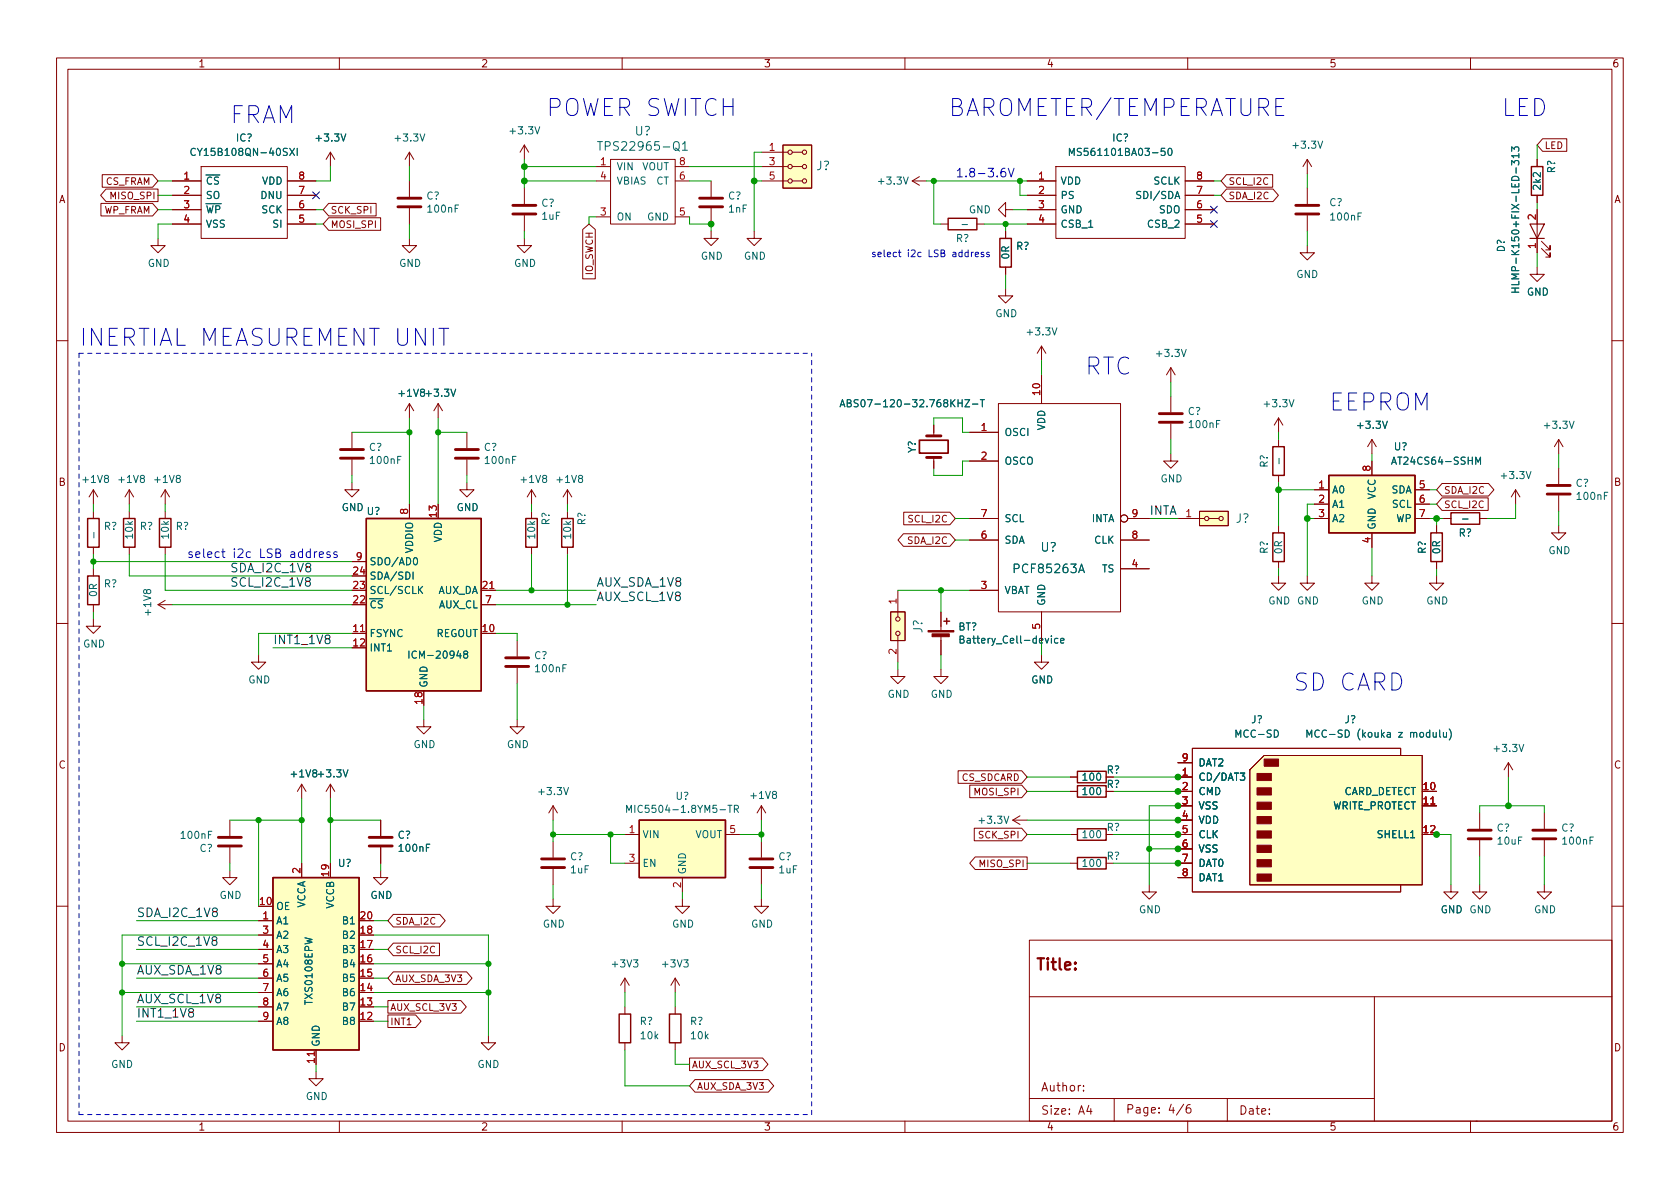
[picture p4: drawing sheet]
<svg xmlns="http://www.w3.org/2000/svg" width="297mm" height="210mm" viewBox="0 0 297 210" stroke-linecap="round" stroke-linejoin="round" font-family="sans-serif">
<defs><g id="words">
<g font-size="4.2" fill="#0000c2">
<text x="40.6" y="21.8">FRAM</text>
<text x="96.5" y="20.6">POWER SWITCH</text>
<text x="167.6" y="20.6">BAROMETER/TEMPERATURE</text>
<text x="265.4" y="20.6">LED</text>
<text x="14" y="61.2">INERTIAL MEASUREMENT UNIT</text>
<text x="191.8" y="66.3">RTC</text>
<text x="234.9" y="72.6">EEPROM</text>
<text x="228.6" y="122.2">SD CARD</text>
</g>
<text font-size="2.8" fill="#840000" x="183" y="171.6">Title:</text>
<g font-size="2.1" fill="#006464">
<text x="112.3" y="23.9">U?</text>
<text x="106.9" y="26.6">TPS22965-Q1</text>
<text x="144.3" y="30.1">J?</text>
<text x="218.5" y="92.5">J?</text>
<text x="179.6" y="101.3">PCF85263A</text>
<text x="184" y="97.5">U?</text>
<text x="163.1" y="112" transform="rotate(-90 163.1 112)">J?</text>
</g>
<g font-size="2.1" fill="#0000c2">
<text x="168.9" y="31.4">1.8-3.6V</text>
<text x="33" y="98.7">select i2c LSB address</text>
</g>
<g font-size="2.1" fill="#0f0f0f">
<text x="203.2" y="91">INTA</text>
<text x="40.6" y="101.2">SDA_I2C_1V8</text>
<text x="40.6" y="103.7">SCL_I2C_1V8</text>
<text x="105.4" y="106.3">AUX_SCL_1V8</text>
<text x="105.4" y="103.7">AUX_SDA_1V8</text>
<text x="48.3" y="113.9">INT1_1V8</text>
<text x="24.1" y="167.2">SCL_I2C_1V8</text>
<text x="24.1" y="162.2">SDA_I2C_1V8</text>
<text x="24.1" y="172.3">AUX_SDA_1V8</text>
<text x="24.1" y="179.9">INT1_1V8</text>
<text x="24.1" y="177.4">AUX_SCL_1V8</text>
</g>
<g font-size="2.1" fill="#840000">
<text x="184" y="193">Author:</text>
<text x="184" y="197.1">Size: A4</text>
<text x="199" y="196.9">Page: 4/6</text>
<text x="219" y="197.1">Date:</text>
</g>
<g font-size="1.8" fill="#840000">
<text x="35" y="11.9">1</text>
<text x="85" y="11.9">2</text>
<text x="135" y="11.9">3</text>
<text x="185" y="11.9">4</text>
<text x="235" y="11.9">5</text>
<text x="285" y="11.9">6</text>
<text x="10.3" y="35.9">A</text>
<text x="285.3" y="35.9">A</text>
<text x="10.3" y="85.9">B</text>
<text x="285.3" y="85.9">B</text>
<text x="10.3" y="135.9">C</text>
<text x="285.3" y="135.9">C</text>
<text x="10.3" y="185.9">D</text>
<text x="285.3" y="185.9">D</text>
<text x="35" y="199.9">1</text>
<text x="85" y="199.9">2</text>
<text x="135" y="199.9">3</text>
<text x="185" y="199.9">4</text>
<text x="235" y="199.9">5</text>
<text x="285" y="199.9">6</text>
</g>
<g font-size="1.8" fill="#006464">
<text x="90.4" y="23.7">+3.3V</text>
<text x="34.8" y="27.6">CY15B108QN-40SXI</text>
<text x="41.8" y="25">IC?</text>
<text x="56.1" y="25">+3.3V</text>
<text x="70.1" y="25">+3.3V</text>
<text x="190.3" y="27.6">MS561101BA03-50</text>
<text x="196.7" y="25">IC?</text>
<text x="228.8" y="26.3">+3.3V</text>
<text x="36.3" y="32.6">~{CS}</text>
<text x="36.3" y="35.2">SO</text>
<text x="46.2" y="35.2">DNU</text>
<text x="46.3" y="32.6">VDD</text>
<text x="75.4" y="35.3">C?</text>
<text x="109" y="30.1">VIN</text>
<text x="109" y="32.6">VBIAS</text>
<text x="113.5" y="30.1">VOUT</text>
<text x="116" y="32.6">CT</text>
<text x="128.7" y="35.3">C?</text>
<text x="155.5" y="32.6">+3.3V</text>
<text x="187.5" y="32.6">VDD</text>
<text x="187.5" y="35.2">PS</text>
<text x="201.6" y="35.2">SDI/SDA</text>
<text x="204" y="32.6">SCLK</text>
<text x="272.4" y="33.5" transform="rotate(-90 272.4 33.5)">2k2</text>
<text x="275" y="30.6" transform="rotate(-90 275 30.6)">R?</text>
<text x="36.3" y="37.7">~{WP}</text>
<text x="36.3" y="40.3">VSS</text>
<text x="46.3" y="37.7">SCK</text>
<text x="48.4" y="40.3">SI</text>
<text x="75.8" y="37.6">100nF</text>
<text x="95.7" y="36.5">C?</text>
<text x="95.9" y="38.9">1uF</text>
<text x="109" y="39">ON</text>
<text x="114.4" y="39">GND</text>
<text x="128.9" y="37.6">1nF</text>
<text x="170.3" y="40.3">-</text>
<text x="171.3" y="37.7">GND</text>
<text x="187.5" y="37.7">GND</text>
<text x="187.5" y="40.3">CSB_1</text>
<text x="203.1" y="40.3">CSB_2</text>
<text x="205" y="37.7">SDO</text>
<text x="235" y="36.4">C?</text>
<text x="235.4" y="39">100nF</text>
<text x="26.1" y="47.2">GND</text>
<text x="70.6" y="47.2">GND</text>
<text x="90.9" y="47.2">GND</text>
<text x="123.9" y="45.9">GND</text>
<text x="131.5" y="45.9">GND</text>
<text x="169" y="42.8">R?</text>
<text x="178.4" y="45.8" transform="rotate(-90 178.4 45.8)">0R</text>
<text x="179.7" y="44.2">R?</text>
<text x="266.1" y="44.6" transform="rotate(-90 266.1 44.6)">D?</text>
<text x="229.2" y="49.1">GND</text>
<text x="268.6" y="49.5" transform="rotate(-90 268.6 49.5)">HLMP-K150+FIX-LED-313</text>
<text x="269.9" y="52.3">GND</text>
<text x="176" y="56.1">GND</text>
<text x="181.8" y="59.3">+3.3V</text>
<text x="204.7" y="63.1">+3.3V</text>
<text x="70.7" y="70.1">+1V8 +3.3V</text>
<text x="151" y="72">ABS07-120-32.768KHZ-T</text>
<text x="177.5" y="77.1">OSCI</text>
<text x="184.8" y="76.1" transform="rotate(-90 184.8 76.1)">VDD</text>
<text x="210" y="73.4">C?</text>
<text x="210.4" y="75.7">100nF</text>
<text x="223.7" y="72">+3.3V</text>
<text x="240.2" y="75.8">+3.3V</text>
<text x="273.3" y="75.8">+3.3V</text>
<text x="65.2" y="79.7">C?</text>
<text x="65.6" y="82">100nF</text>
<text x="85.6" y="79.7">C?</text>
<text x="85.9" y="82">100nF</text>
<text x="161.9" y="80.1" transform="rotate(-90 161.9 80.1)">Y?</text>
<text x="177.5" y="82.2">OSCO</text>
<text x="224.2" y="82.7" transform="rotate(-90 224.2 82.7)">R?</text>
<text x="226.7" y="81.8" transform="rotate(-90 226.7 81.8)">-</text>
<text x="246.5" y="79.6">U?</text>
<text x="246.8" y="82.2">AT24CS64-SSHM</text>
<text x="14.8" y="85.4">+1V8</text>
<text x="21.2" y="85.4">+1V8</text>
<text x="27.5" y="85.4">+1V8</text>
<text x="92.3" y="85.4">+1V8</text>
<text x="98.6" y="85.4">+1V8</text>
<text x="205.2" y="85.3">GND</text>
<text x="235.5" y="87.2">A0</text>
<text x="235.5" y="89.8">A1</text>
<text x="243.2" y="88.3" transform="rotate(-90 243.2 88.3)">VCC</text>
<text x="245.9" y="87.2">SDA</text>
<text x="246.1" y="89.8">SCL</text>
<text x="265.6" y="84.7">+3.3V</text>
<text x="278.6" y="86.1">C?</text>
<text x="279" y="88.4">100nF</text>
<text x="17.1" y="94.9" transform="rotate(-90 17.1 94.9)">-</text>
<text x="18.4" y="93.7">R?</text>
<text x="23.5" y="95.2" transform="rotate(-90 23.5 95.2)">10k</text>
<text x="24.7" y="93.7">R?</text>
<text x="29.8" y="95.2" transform="rotate(-90 29.8 95.2)">10k</text>
<text x="31.1" y="93.7">R?</text>
<text x="60.4" y="90.4">GND</text>
<text x="64.9" y="91.1">U?</text>
<text x="78.1" y="95.9" transform="rotate(-90 78.1 95.9)">VDD</text>
<text x="80.7" y="90.4">GND</text>
<text x="94.6" y="95.2" transform="rotate(-90 94.6 95.2)">10k</text>
<text x="97.2" y="92.9" transform="rotate(-90 97.2 92.9)">R?</text>
<text x="101" y="95.2" transform="rotate(-90 101 95.2)">10k</text>
<text x="103.5" y="92.9" transform="rotate(-90 103.5 92.9)">R?</text>
<text x="177.5" y="92.3">SCL</text>
<text x="193" y="92.3">INTA</text>
<text x="235.5" y="92.3">A2</text>
<text x="243.2" y="93.7" transform="rotate(-90 243.2 93.7)">GND</text>
<text x="246.8" y="92.3">WP</text>
<text x="257.9" y="94.9">R?</text>
<text x="258.8" y="92.3">-</text>
<text x="65.3" y="99.9">SDO/AD0</text>
<text x="73" y="97.8" transform="rotate(-90 73 97.8)">VDDIO</text>
<text x="177.5" y="96.1">SDA</text>
<text x="193.5" y="96.1">CLK</text>
<text x="194.8" y="101.2">TS</text>
<text x="224.2" y="97.9" transform="rotate(-90 224.2 97.9)">R?</text>
<text x="226.7" y="97.9" transform="rotate(-90 226.7 97.9)">0R</text>
<text x="252.1" y="97.9" transform="rotate(-90 252.1 97.9)">R?</text>
<text x="254.6" y="97.9" transform="rotate(-90 254.6 97.9)">0R</text>
<text x="273.8" y="98">GND</text>
<text x="17.1" y="105.5" transform="rotate(-90 17.1 105.5)">0R</text>
<text x="18.4" y="103.9">R?</text>
<text x="65.3" y="107.6">~{CS}</text>
<text x="65.3" y="105">SCL/SCLK</text>
<text x="65.3" y="102.5">SDA/SDI</text>
<text x="77.3" y="105">AUX_DA</text>
<text x="77.5" y="107.6">AUX_CL</text>
<text x="177.5" y="105">VBAT</text>
<text x="184.8" y="107.2" transform="rotate(-90 184.8 107.2)">GND</text>
<text x="224.2" y="106.9">GND GND</text>
<text x="240.7" y="106.9">GND</text>
<text x="252.2" y="106.9">GND</text>
<text x="26.7" y="108.6" transform="rotate(-90 26.7 108.6)">+1V8</text>
<text x="65.3" y="112.6">FSYNC</text>
<text x="77" y="112.6">REGOUT</text>
<text x="169.4" y="111.5">BT?</text>
<text x="170.7" y="113.8">Battery_Cell-device</text>
<text x="14.7" y="114.5">GND</text>
<text x="65.3" y="115.2">INT1</text>
<text x="73.1" y="116.5">ICM-20948</text>
<text x="94.4" y="116.6">C?</text>
<text x="94.8" y="118.9">100nF</text>
<text x="43.9" y="120.8">GND</text>
<text x="75.6" y="121.7" transform="rotate(-90 75.6 121.7)">GND</text>
<text x="156.9" y="123.4">GND</text>
<text x="164.5" y="123.4">GND</text>
<text x="182.3" y="120.8">GND</text>
<text x="218.7" y="130.4">MCC-SD</text>
<text x="221.2" y="127.9">J?</text>
<text x="232.8" y="130.4">MCC-SD (kouka z modulu)</text>
<text x="237.7" y="127.9">J?</text>
<text x="51.6" y="137.5">+1V8 +3.3V</text>
<text x="73.1" y="132.3">GND</text>
<text x="89.6" y="132.3">GND</text>
<text x="195.7" y="136.8">R?</text>
<text x="211.8" y="135.5">DAT2</text>
<text x="264.4" y="133">+3.3V</text>
<text x="95.5" y="140.6">+3.3V</text>
<text x="112.2" y="143.7">MIC5504-1.8YM5-TR</text>
<text x="119.5" y="141.4">U?</text>
<text x="132.9" y="141.3">+1V8</text>
<text x="191.6" y="138">100</text>
<text x="191.6" y="140.6">100</text>
<text x="195.7" y="139.3">R?</text>
<text x="211.8" y="138">CD/DAT3</text>
<text x="211.8" y="140.6">CMD</text>
<text x="211.8" y="143.1">VSS</text>
<text x="235.3" y="143.1">WRITE_PROTECT</text>
<text x="237.3" y="140.6">CARD_DETECT</text>
<text x="32.2" y="148.3">100nF</text>
<text x="70.3" y="148.3">C?</text>
<text x="113.5" y="148.2">VIN</text>
<text x="122.8" y="148.2">VOUT</text>
<text x="173.3" y="145.7">+3.3V</text>
<text x="191.6" y="148.2">100</text>
<text x="195.7" y="146.9">R?</text>
<text x="211.8" y="145.7">VDD</text>
<text x="211.8" y="148.2">CLK</text>
<text x="243.7" y="148.2">SHELL1</text>
<text x="264.6" y="147">C?</text>
<text x="264.9" y="149.3">10uF</text>
<text x="276" y="147">C?</text>
<text x="276.4" y="149.3">100nF</text>
<text x="35.3" y="150.6">C?</text>
<text x="59.8" y="153.3">U?</text>
<text x="70.7" y="150.6">100nF</text>
<text x="100.8" y="152.1">C?</text>
<text x="100.9" y="154.4">1uF</text>
<text x="113.5" y="153.3">EN</text>
<text x="121.3" y="154.7" transform="rotate(-90 121.3 154.7)">GND</text>
<text x="137.6" y="152.1">C?</text>
<text x="137.8" y="154.4">1uF</text>
<text x="191.6" y="153.3">100</text>
<text x="195.7" y="152">R?</text>
<text x="211.8" y="150.7">VSS</text>
<text x="211.8" y="153.3">DAT0</text>
<text x="211.8" y="155.8">DAT1</text>
<text x="38.8" y="158.9">GND</text>
<text x="48.8" y="160.9">OE</text>
<text x="54" y="160.7" transform="rotate(-90 54 160.7)">VCCA</text>
<text x="59.1" y="160.7" transform="rotate(-90 59.1 160.7)">VCCB</text>
<text x="65.5" y="158.9">GND</text>
<text x="201.4" y="161.5">GND</text>
<text x="254.7" y="161.5">GND</text>
<text x="271.2" y="161.5">GND</text>
<text x="48.8" y="163.4">A1</text>
<text x="48.8" y="166">A2</text>
<text x="60.7" y="166">B2</text>
<text x="60.7" y="163.4">B1</text>
<text x="96" y="164">GND</text>
<text x="118.8" y="164">GND</text>
<text x="132.8" y="164">GND</text>
<text x="48.8" y="168.5">A3</text>
<text x="48.8" y="171.1">A4</text>
<text x="48.8" y="173.6">A5</text>
<text x="60.7" y="173.6">B5</text>
<text x="60.7" y="171.1">B4</text>
<text x="60.7" y="168.5">B3</text>
<text x="108.4" y="171.1">+3V3</text>
<text x="117.3" y="171.1">+3V3</text>
<text x="48.8" y="176.1">A6</text>
<text x="48.8" y="178.7">A7</text>
<text x="55.2" y="177.4" transform="rotate(-90 55.2 177.4)">TXS0108EPW</text>
<text x="60.7" y="178.7">B7</text>
<text x="60.7" y="176.1">B6</text>
<text x="48.8" y="181.2">A8</text>
<text x="56.5" y="185.2" transform="rotate(-90 56.5 185.2)">GND</text>
<text x="60.7" y="181.2">B8</text>
<text x="113.1" y="181.2">R?</text>
<text x="113.4" y="183.8">10k</text>
<text x="122" y="181.2">R?</text>
<text x="122.2" y="183.8">10k</text>
<text x="19.6" y="188.8">GND</text>
<text x="84.4" y="188.8">GND</text>
<text x="54" y="194.5">GND</text>
</g>
<g font-size="1.8" fill="#a90000">
<text x="106.2" y="29.2">1</text>
<text x="120.2" y="29.2">8</text>
<text x="136" y="26.7">1</text>
<text x="136" y="29.2">3</text>
<text x="32.5" y="31.7">1</text>
<text x="32.5" y="34.3">2</text>
<text x="52.8" y="34.3">7</text>
<text x="52.8" y="31.7">8</text>
<text x="106.2" y="31.7">4</text>
<text x="120.2" y="31.7">6</text>
<text x="136" y="31.7">5</text>
<text x="183.7" y="31.7">1</text>
<text x="183.7" y="34.3">2</text>
<text x="211.6" y="34.3">7</text>
<text x="211.6" y="31.7">8</text>
<text x="32.5" y="36.8">3</text>
<text x="32.5" y="39.4">4</text>
<text x="52.8" y="39.4">5</text>
<text x="52.8" y="36.8">6</text>
<text x="106.2" y="38.1">3</text>
<text x="120.2" y="38.1">5</text>
<text x="183.7" y="36.8">3</text>
<text x="183.7" y="39.4">4</text>
<text x="211.6" y="39.4">5</text>
<text x="211.6" y="36.8">6</text>
<text x="271.5" y="38.8" transform="rotate(-90 271.5 38.8)">2</text>
<text x="271.5" y="43.9" transform="rotate(-90 271.5 43.9)">1</text>
<text x="183.9" y="69.8" transform="rotate(-90 183.9 69.8)">10</text>
<text x="173.5" y="76.2">1</text>
<text x="173.5" y="81.3">2</text>
<text x="242.3" y="83.3" transform="rotate(-90 242.3 83.3)">8</text>
<text x="233.2" y="86.4">1</text>
<text x="233.2" y="88.9">2</text>
<text x="251" y="86.4">5</text>
<text x="251" y="88.9">6</text>
<text x="72.1" y="90.9" transform="rotate(-90 72.1 90.9)">8</text>
<text x="77.2" y="91.4" transform="rotate(-90 77.2 91.4)">13</text>
<text x="173.5" y="95.2">6</text>
<text x="173.5" y="91.4">7</text>
<text x="200.2" y="95.2">8</text>
<text x="200.2" y="91.4">9</text>
<text x="209.7" y="91.4">1</text>
<text x="233.2" y="91.4">3</text>
<text x="242.3" y="96" transform="rotate(-90 242.3 96)">4</text>
<text x="251" y="91.4">7</text>
<text x="62.5" y="101.6">24</text>
<text x="63" y="99.1">9</text>
<text x="200.2" y="100.3">4</text>
<text x="62.5" y="106.7">22</text>
<text x="62.5" y="104.1">23</text>
<text x="85.4" y="104.1">21</text>
<text x="85.9" y="106.7">7</text>
<text x="158.5" y="106.8" transform="rotate(-90 158.5 106.8)">1</text>
<text x="173.5" y="104.1">3</text>
<text x="62.5" y="111.8">11</text>
<text x="85.4" y="111.8">10</text>
<text x="183.9" y="111.2" transform="rotate(-90 183.9 111.2)">5</text>
<text x="62.5" y="114.3">12</text>
<text x="158.5" y="115.7" transform="rotate(-90 158.5 115.7)">2</text>
<text x="74.7" y="124.4" transform="rotate(-90 74.7 124.4)">18</text>
<text x="209.1" y="137.2">1</text>
<text x="209.1" y="134.6">9</text>
<text x="209.1" y="139.7">2</text>
<text x="209.1" y="142.2">3</text>
<text x="251.7" y="139.7">10</text>
<text x="251.7" y="142.2">11</text>
<text x="111.3" y="147.3">1</text>
<text x="129" y="147.3">5</text>
<text x="209.1" y="144.8">4</text>
<text x="209.1" y="147.3">5</text>
<text x="209.1" y="149.9">6</text>
<text x="251.7" y="147.3">12</text>
<text x="53.1" y="154.4" transform="rotate(-90 53.1 154.4)">2</text>
<text x="58.2" y="154.9" transform="rotate(-90 58.2 154.9)">19</text>
<text x="111.3" y="152.4">3</text>
<text x="209.1" y="152.4">7</text>
<text x="209.1" y="154.9">8</text>
<text x="46" y="160">10</text>
<text x="120.4" y="157" transform="rotate(-90 120.4 157)">2</text>
<text x="46.5" y="162.6">1</text>
<text x="46.5" y="165.1">3</text>
<text x="46.5" y="167.6">4</text>
<text x="63.8" y="167.6">17</text>
<text x="63.8" y="165.1">18</text>
<text x="63.8" y="162.6">20</text>
<text x="46.5" y="170.2">5</text>
<text x="46.5" y="172.7">6</text>
<text x="63.8" y="172.7">15</text>
<text x="63.8" y="170.2">16</text>
<text x="46.5" y="175.3">7</text>
<text x="46.5" y="177.8">8</text>
<text x="63.8" y="177.8">13</text>
<text x="63.8" y="175.3">14</text>
<text x="46.5" y="180.3">9</text>
<text x="63.8" y="180.3">12</text>
<text x="55.6" y="187.9" transform="rotate(-90 55.6 187.9)">11</text>
</g>
<g font-size="1.7" fill="#840000">
<text x="273" y="26.3">LED</text>
<text x="18.6" y="32.7">CS_FRAM</text>
<text x="19.7" y="35.2">MISO_SPI</text>
<text x="217.2" y="35.2">SDA_I2C</text>
<text x="217.2" y="32.7">SCL_I2C</text>
<text x="18.2" y="37.8">WP_FRAM</text>
<text x="58.4" y="37.8">SCK_SPI</text>
<text x="58.4" y="40.3">MOSI_SPI</text>
<text x="104.8" y="48.7" transform="rotate(-90 104.8 48.7)">IO_SWCH</text>
<text x="255.3" y="87.3">SDA_I2C</text>
<text x="255.3" y="89.8">SCL_I2C</text>
<text x="160.8" y="92.4">SCL_I2C</text>
<text x="160.6" y="96.2">SDA_I2C</text>
<text x="170" y="138.1">CS_SDCARD</text>
<text x="172.5" y="140.6">MOSI_SPI</text>
<text x="173.2" y="148.3">SCK_SPI</text>
<text x="173.4" y="153.3">MISO_SPI</text>
<text x="69.8" y="163.5">SDA_I2C</text>
<text x="69.8" y="168.6">SCL_I2C</text>
<text x="69.8" y="173.7">AUX_SDA_3V3</text>
<text x="68.9" y="178.7">AUX_SCL_3V3</text>
<text x="68.9" y="181.3">INT1</text>
<text x="122.3" y="188.9">AUX_SCL_3V3</text>
<text x="123.2" y="192.7">AUX_SDA_3V3</text>
</g>
<text font-size="1.7" fill="#0000c2" x="157.1" y="45.5">select i2c LSB address</text>
</g></defs>
<g fill="none" stroke="#840000" stroke-width=".18">
<path d="M10 10.2h277v190.1h-277zM12 12.2h273v186.1h-273zM60 10.2v2M110 10.2v2M160 10.2v2M210 10.2v2M260 10.2v2M17.8 36h9.2l.9 1.1-.9 1.1h-9.2zM18.1 30.9h8.9l.9 1.1-.9 1.1h-8.9zM18.7 33.4h9.2v2.2h-9.2l-.9-1.1zM30.5 39.6h5.1M30.5 32h5.1"/>
<path d="M30.5 34.5h5.1M30.5 37.1h5.1M35.6 29.5h15.2v12.7h-15.2zM50.8 39.6h5.1M50.8 32h5.1M50.8 34.5h5.1M50.8 37.1h5.1M58.1 36h8.4v2.2h-8.4l-1-1.1zM58.1 38.5h9.2v2.2h-9.2l-1-1.1zM58.4 26.9v2.6M58.4 26.9l-.7 1.3M58.4 26.9l.8 1.3"/>
<path d="M72.4 26.9v2.6M72.4 32v2.8M72.4 36.8v2.8M72.4 26.9l-.8 1.3M72.4 26.9l.8 1.3M92.7 25.6l-.8 1.3M92.7 25.6v2.6M92.7 33.3v2.8M92.7 38.1v2.8M92.7 25.6l.8 1.3M105.4 32h2.5M105.4 29.5h2.5"/>
<path d="M105.4 38.3h2.5M107.9 28.2h11.5v11.4h-11.5zM119.4 32h2.5M119.4 29.5h2.5M119.4 38.3h2.5M125.7 32v2.8M125.7 36.8v2.8M134.6 32h4.7M134.6 29.5h4.7M134.6 26.9h4.7M138.4 25.6h5.1v7.7h-5.1zM140.1 32h1.8"/>
<path d="M140.1 29.5h1.8M140.1 26.9h1.8M161.3 32l1.3 .8M161.3 32h2.5M162.6 31.2l-1.3 .8M166.4 39.6h1.2M172.7 39.6h1.3M177.8 37.1v-1.3l-1.3 1.3 1.3 1.2v-1.2h1.3M181.6 39.6h5.1M181.6 32h5.1M181.6 34.5h5.1M181.6 37.1h5.1"/>
<path d="M186.7 29.5h22.8v12.7h-22.8zM209.5 39.6h5.1M209.5 32h5.1M209.5 34.5h5.1M209.5 37.1h5.1M216.9 33.4h8.2l.9 1.1-.9 1.1h-8.2l-1-1.1zM216.9 30.9h8.1v2.2h-8.1l-1-1.1zM231.1 28.2l-.7 1.3M231.1 28.2v2.5M231.1 33.3v2.8M231.1 38.1v2.8M231.1 28.2l.8 1.3"/>
<path d="M271.8 28.2v1.3M271.8 34.5v1.3M271.8 37.1v7.6M272.7 24.5h4.3v2.3h-4.3l-.9-1.2zM27.9 42.2v1.2h1.3l-1.3 1.3-1.2-1.3h1.2M72.4 42.2v1.2h1.3l-1.3 1.3-1.3-1.3h1.3M92.7 42.2v1.2h1.3l-1.3 1.3-1.3-1.3h1.3M103 40.6l1.1-1 1.2 1v8.7h-2.3zM125.7 40.9v1.3h1.3l-1.3 1.2-1.2-1.2h1.2M133.3 40.9v1.3h1.3l-1.3 1.2-1.2-1.2h1.2M177.8 51v1.3h1.3l-1.3 1.3-1.3-1.3h1.3M177.8 40.9v1.3"/>
<path d="M177.8 47.2v1.3M231.1 43.4v1.3h1.3l-1.3 1.3-1.2-1.3h1.2M271.8 47.2v1.3h1.2l-1.2 1.3-1.3-1.3h1.3M272.5 43.9l1.6 1.6v-.8v.8h-.8M272.5 42.7l1.6 1.5v-.8v.8h-.8M10 60.2h2M62.2 76.4v2.8M72.4 71.4v2.5M72.4 71.4l-.8 1.2M72.4 71.4l.8 1.2M77.5 71.4l-.8 1.2M77.5 71.4v2.5"/>
<path d="M77.5 71.4l.7 1.2M82.5 76.4v2.8M165.1 75.2v1.9M171.4 76.4h5.1M176.5 71.4h21.6v36.8h-21.6zM184.1 61.2v2.5M184.1 66.3v5.1M184.1 61.2l-.7 1.3M184.1 61.2l.8 1.3M207 65l-.8 1.3M207 65v2.6M207 70.1v2.8"/>
<path d="M207 74.9v2.8M207 65l.8 1.3M226.1 73.9l-.8 1.3M226.1 73.9v2.5M226.1 77.7v1.3M226.1 73.9l.7 1.3M242.6 77.7l-.8 1.3M242.6 77.7v2.6M242.6 77.7l.7 1.3M275.6 77.7v2.6M275.6 77.7l-.8 1.3M275.6 77.7l.8 1.3"/>
<path d="M285 60.2h2M16.5 86.6v2.5M16.5 90.4v1.3M16.5 96.8v1.2M16.5 86.6l-.8 1.3M16.5 86.6l.8 1.3M22.9 86.6l-.8 1.3M22.9 86.6v2.5M22.9 90.4v1.3M22.9 96.8v1.2M22.9 86.6l.7 1.3M29.2 86.6v2.5"/>
<path d="M29.2 90.4v1.3M29.2 96.8v1.2M29.2 86.6l-.8 1.3M29.2 86.6l.8 1.3M62.2 85.3v1.3h1.3l-1.3 1.3-1.2-1.3h1.2M62.2 81.3v2.8M62.2 99.3h2.6M72.4 89.1v2.6M82.5 85.3v1.3h1.3l-1.3 1.3-1.2-1.3h1.2M82.5 81.3v2.8M94 86.6l-.8 1.3M94 86.6v2.5"/>
<path d="M94 90.4v1.3M94 96.8v1.2M94 86.6l.7 1.3M100.3 86.6v2.5M100.3 90.4v1.3M100.3 96.8v1.2M100.3 86.6l-.7 1.3M100.3 86.6l.8 1.3M159.7 94.4h8.2l1 1.1-1 1.1h-8.2l-.9-1.1zM159.8 90.6h8.1l1 1.1-1 1.1h-8.1zM165.1 80.9v1.9M171.4 81.5h5.1"/>
<path d="M171.4 95.5h5.1M171.4 91.7h5.1M198.1 95.5h5.1M199.4 91.7h3.8M207 80.3v1.2h1.3l-1.3 1.3-1.3-1.3h1.3M208.3 91.7h4.7M212.1 90.4h5.1v2.6h-5.1zM213.7 91.7h1.8M226.1 84.1v1.2M226.1 93v1.2M226.1 99.3v1.3M232.4 91.7h2.5"/>
<path d="M232.4 86.6h2.5M232.4 89.1h2.5M242.6 81.5v2.6M242.6 94.2v2.6M250.2 91.7h2.5M250.2 86.6h2.5M250.2 89.1h2.5M254 93v1.2M254 99.3v1.3M255 85.5h8.2l.9 1.1-.9 1.1h-8.2l-1-1.1zM255 88h8.1v2.3h-8.1l-1-1.2zM255.3 91.7h1.2"/>
<path d="M261.6 91.7h1.3M268 86.6l-.8 1.3M268 86.6v2.5M268 86.6l.7 1.3M275.6 93v1.2h1.3l-1.3 1.3-1.3-1.3h1.3M275.6 82.8v2.8M275.6 87.6v2.8M10 110.2h2M16.5 109.5v1.2h1.3l-1.3 1.3-1.3-1.3h1.3M16.5 100.6v1.2M16.5 106.9v1.3M27.9 106.9l1.3 .8"/>
<path d="M27.9 106.9h2.6M29.2 106.2l-1.3 .7M45.7 115.8v1.3h1.3l-1.3 1.3-1.3-1.3h1.3M62.2 112h2.6M85.1 104.4h2.5M85.1 106.9h2.5M91.4 113.3v2.8M91.4 118.1v2.8M157.5 108.2h2.5v5.1h-2.5zM158.7 118.4v1.2h1.3l-1.3 1.3-1.2-1.3h1.2M158.7 104.4v4.7M158.7 112.4v4.7"/>
<path d="M166.4 118.4v1.2h1.2l-1.2 1.3-1.3-1.3h1.3M166.4 108.2v3.3M166.4 112.5v3.3M171.4 104.4h5.1M184.1 115.8v1.3h1.3l-1.3 1.3-1.2-1.3h1.2M184.1 108.2v5.1M198.1 100.6h5.1M226.1 101.8v1.3h1.2l-1.2 1.3-1.3-1.3h1.3M231.1 101.8v1.3h1.3l-1.3 1.3-1.2-1.3h1.2M242.6 101.8v1.3h1.2l-1.2 1.3-1.3-1.3h1.3M254 101.8v1.3h1.3l-1.3 1.3-1.3-1.3h1.3M285 110.2h2"/>
<path d="M53.3 138.7l-.7 1.2M53.3 138.7v2.5M53.3 138.7l.8 1.2M58.4 138.7l-.7 1.2M58.4 138.7v2.5M58.4 138.7l.8 1.2M74.9 127.2v1.3h1.3l-1.3 1.3-1.2-1.3h1.2M91.4 127.2v1.3h1.3l-1.3 1.3-1.2-1.3h1.2M169.4 136.3h11.2l1 1.1-1 1.1h-11.2zM171.5 138.8h9.1l1 1.1-1 1.2h-9.1zM189.2 137.4h1.3M189.2 139.9h1.3"/>
<path d="M195.6 137.4h1.2M195.6 139.9h1.2M208.3 137.4h2.5M208.3 139.9h2.5M208.3 134.9h2.5M221 136.1l2.5-2.5h28v22.9h-30.5zM247.6 133.6v-1.3h-36.8v25.4h36.8v-1.2M266.7 134.9l-.8 1.2M266.7 134.9v2.5M266.7 134.9l.8 1.2M40.6 153.9v1.3h1.3l-1.3 1.3-1.2-1.3h1.2M40.6 145v2.8"/>
<path d="M40.6 149.9v2.7M53.3 152.6v2.6M67.3 153.9v1.3h1.3l-1.3 1.3-1.3-1.3h1.3M67.3 145v2.8M67.3 149.9v2.7M97.8 159v1.3h1.3l-1.3 1.2-1.3-1.2h1.3M97.8 142.5v2.5M97.8 148.8v2.8M97.8 153.7v2.8M97.8 142.5l-.8 1.3M97.8 142.5l.8 1.3M110.5 147.6h2.5"/>
<path d="M110.5 152.6h2.5M120.6 159v1.3h1.3l-1.3 1.2-1.2-1.2h1.2M120.6 155.2v2.5M128.3 147.6h2.5M134.6 159v1.3h1.3l-1.3 1.2-1.3-1.2h1.3M134.6 142.5l-.7 1.3M134.6 142.5v2.5M134.6 148.8v2.8M134.6 153.7v2.8M134.6 142.5l.8 1.3M172.3 146.5h8.3l1 1.1-1 1.1h-8.3zM172.4 151.5h9.2v2.3h-9.2l-.9-1.2z"/>
<path d="M179.1 145l1.2 .8M179.1 145h2.5M180.3 144.3l-1.2 .7M189.2 147.6h1.3M189.2 152.6h1.3M195.6 147.6h1.2M195.6 152.6h1.2M203.2 156.5v1.2h1.3l-1.3 1.3-1.3-1.3h1.3M208.3 145h2.5M208.3 147.6h2.5M208.3 152.6h2.5M208.3 142.5h2.5"/>
<path d="M208.3 150.1h2.5M208.3 155.2h2.5M251.5 142.5h2.5M256.5 156.5v1.2h1.3l-1.3 1.3-1.2-1.3h1.2M261.6 156.5v1.2h1.3l-1.3 1.3-1.3-1.3h1.3M261.6 143.8v2.8M261.6 148.6v2.8M273 156.5v1.2h1.3l-1.3 1.3-1.2-1.3h1.2M273 143.8v2.8M273 148.6v2.8M10 160.2h2M45.7 162.8h2.6"/>
<path d="M45.7 165.3h2.6M45.7 167.9h2.6M45.7 170.4h2.6M45.7 173h2.6M45.7 175.5h2.6M45.7 178h2.6M68.6 176.9h12.9l.9 1.1-.9 1.2h-12.9zM68.6 179.5h4.9l.9 1.1-.9 1.1h-4.9zM69.5 161.7h8.3l.9 1.1-.9 1.1h-8.3l-.9-1.1zM69.5 166.8h8.2v2.2h-8.2l-.9-1.1zM69.5 171.9h13l1 1.1-1 1.1h-13l-.9-1.1zM110.5 173l-.8 1.2"/>
<path d="M110.5 173v2.5M110.5 178v1.3M110.5 173l.8 1.2M119.4 173l-.8 1.2M119.4 173v2.5M119.4 178v1.3M119.4 173l.7 1.2M182 166.3h103v32h-103zM182 176.3h103M243 176.3v22M285 160.2h2M21.6 183.1v1.3h1.3l-1.3 1.3-1.3-1.3h1.3"/>
<path d="M45.7 180.6h2.6M55.9 189.5v1.2h1.2l-1.2 1.3-1.3-1.3h1.3M55.9 185.7v2.5M60 198.3v2M86.4 183.1v1.3h1.2l-1.2 1.3-1.3-1.3h1.3M110 198.3v2M110.5 184.4v1.3M119.4 184.4v1.3M121.9 187.1h12.9l1 1.1-1 1.1h-12.9zM122.9 190.9h12.9l1 1.1-1 1.1h-12.9l-1-1.1zM160 198.3v2M182 194.3h61"/>
<path d="M191.6 192.8v.1M191.6 192v.1M192.5 195.5l-.4 1h1M192.9 196v1M197 194.3v4M209.3 195.3l-1.3 1.9M210 198.3v2M210.4 195.3a.59 .59 0 0 0-.7 .7v.5l.2 .3h.4l.2-.1 .1-.5-.2-.2-.4-.1-.3 .3M217 194.3v4M260 198.3v2M261 198.3h.1"/>
<circle cx="139.7" cy="29.5" r=".38"/>
<circle cx="139.7" cy="26.9" r=".38"/>
<circle cx="139.7" cy="32" r=".38"/>
<circle cx="142.2" cy="26.9" r=".38"/>
<circle cx="142.2" cy="32" r=".38"/>
<circle cx="142.2" cy="29.5" r=".38"/>
<circle cx="198.8" cy="91.7" r=".63"/>
<circle cx="213.4" cy="91.7" r=".38"/>
<circle cx="215.9" cy="91.7" r=".38"/>
<circle cx="158.8" cy="109.5" r=".38"/>
<circle cx="158.8" cy="112" r=".38"/>
</g>
<g fill="#ffffc2" stroke="#ffffc2" stroke-width=".18">
<path d="M157.5 108.2h2.5v5.1h-2.5z"/>
<path d="M48.3 155.2h15.2v30.5h-15.2z"/>
<path d="M64.8 91.7h20.3v30.5h-20.3z"/>
<path d="M113 145h15.3v10.2h-15.3z"/>
<path d="M138.4 25.6h5.1v7.7h-5.1z"/>
<path d="M212.1 90.4h5.1v2.6h-5.1z"/>
<path d="M234.9 84.1h15.3v10.1h-15.3z"/>
<path d="M221 136.1l2.5-2.5h28v22.9h-30.5z"/>
</g>
<path d="M162.6 77.8h5v2.3h-5z" fill="none" stroke="#840000" stroke-width=".3"/>
<g fill="none" stroke="#840000" stroke-width=".51">
<path d="M70.4 36.6h4M70.4 35h4M90.7 37.8h4M90.7 36.3h4M123.7 36.6h4.1M123.7 35h4.1M229.1 37.8h4.1M229.1 36.3h4.1M60.2 79.5h4.1M80.5 79.5h4.1M163.8 77.1h2.6M205 74.7h4"/>
<path d="M205 73.1h4M60.2 81h4.1M80.5 81h4.1M163.8 80.9h2.6M273.6 87.4h4M273.6 85.8h4M89.4 117.9h4.1M89.4 116.3h4.1M38.6 148.1h4.1M38.6 149.6h4.1M65.3 148.1h4M65.3 149.6h4"/>
<path d="M95.8 153.4h4M95.8 151.9h4M132.6 153.4h4.1M132.6 151.9h4.1M259.6 148.3h4.1M259.6 146.8h4.1M271 148.3h4.1M271 146.8h4.1"/>
</g>
<g fill="none" stroke="#006464" stroke-width=".18">
<path d="M34.5 26.3a.6 .6 0 0 0-.8 .5 .6 .6 0 0 0 .6 .7l.2-.1M51.2 26.2l.9 1.3M52.1 26.2l-.9 1.3M52.6 26.2v1.3M105.6 25h.9M106.1 25v1.6M120.7 25.5l.4-.5v1.6M120.7 26.6h.8M189.1 27.5v-1.3l.4 .9 .4-.9v1.3M201.7 33.9l-.5-.1-.2 .2v.3l.6 .3 .1 .3-.2 .2h-.5M206.6 26.3l.2-.1a.68 .68 0 0 1 .4 .7 .68 .68 0 0 1-.4 .6l-.2-.1-.1-.4zM267.3 26.8v-.8l.5 .4 .1-.4h.5l.1 .2-.1 .6"/>
<path d="M268.5 27.5h-1.2l.3 .4M268.5 27.2v.7M267.3 51.7h1.2M267.3 50.9h1.2M267.9 50.9v.8M268.5 49.7v.6h-1.2M148.5 71.9l.5-1.2 .4 1.2M148.7 71.6h.6M149.8 71.3l.5-.1 .2-.2-.1-.2-.6-.1v1.2h.5l.2-.1v-.3l-.3-.2M171.9 71.5h1M173.3 70.7h.8M173.7 70.7v1.2"/>
<path d="M73.3 98.7l.1-.1a.68 .68 0 0 1 .4 .6 .68 .68 0 0 1-.4 .7 .84 .84 0 0 1-.1-1.2zM246 82.1l.5-1.3 .4 1.3M246.2 81.7h.6M260.9 82.1v-1.3l.4 .9 .5-.9v1.3M72.3 115.1v1.3M73 101.2v1.2M74.2 104.2l.5 .8M74.7 103.7l-.7 .7M82.2 115.7l-.2-.3v-.2l.2-.1 .4 .1 .1 .2-.1 .1-.5 .2-.1 .2v.4l.2 .1h.3l.2-.2-.1-.4-.1-.1M169.7 113.1l.6-.1 .1-.2v-.2l-.7-.1v1.2h.5l.2-.1 .1-.3-.3-.2M187 112.9h-.3l-.3 .2 .2 .6h.4M187.5 113.3l.6-.1v-.3h-.4l-.2 .2 .1 .6h.5"/>
<path d="M219.3 136.7h.8l-.4 .5 .3 .1v.6l-.2 .1-.5-.1M231.1 130.4v-1.3l.4 .9 .4-.9v1.3M254.5 129.1v1.1l.2 .2M255.2 129.5l.1 .8 .3 .1 .2-.2M255.8 129.5v.9M256.2 128.9a1.46 1.46 0 0 1 0 1.9M110.8 143.7v-1.3l.4 .9 .4-.9v1.3M129.8 143.1l.6-.1 .2-.2-.1-.3-.7-.1v1.3M130.1 143.1l.5 .6M260.8 160.2a.59 .59 0 0 0-.8 .6 .59 .59 0 0 0 .8 .6v-.5h-.2M262.1 160.2v1.2l-.7-1.2v1.2M262.7 160.2a.64 .64 0 0 1 .7 .6 .64 .64 0 0 1-.7 .6z"/>
</g>
<g fill="none" stroke="#840000" stroke-width=".25">
<path d="M167.6 38.6h5.1v2h-5.1zM270.8 29.5h2v5h-2zM176.8 42.2h2v5h-2zM225 79h2.1v5.1h-2.1zM15.5 91.7h2v5.1h-2zM21.8 91.7h2.1v5.1h-2.1zM28.2 91.7h2v5.1h-2zM64.8 91.7h20.3v30.5h-20.3zM93 91.7h2v5.1h-2zM99.3 91.7h2v5.1h-2zM225 94.2h2.1v5.1h-2.1zM234.9 84.1h15.3v10.1h-15.3z"/>
<path d="M253 94.2h2v5.1h-2zM256.5 90.7h5.1v2h-5.1zM15.5 101.8h2v5.1h-2zM166.9 109.8h1M167.4 109.3v1.1M190.5 136.4h5.1v2h-5.1zM190.5 138.9h5.1v2.1h-5.1zM48.3 155.2h15.2v30.5h-15.2zM113 145h15.3v10.2h-15.3zM190.5 146.6h5.1v2h-5.1zM190.5 151.6h5.1v2.1h-5.1zM109.5 179.3h2v5.1h-2z"/>
<path d="M118.4 179.3h2v5.1h-2z"/>
</g>
<path d="M270.5 39.6h2.5l-1.2 2.6zM270.5 42.2h2.5" fill="none" stroke="#840000" stroke-width=".2"/>
<g fill="#840000" stroke="#840000" stroke-width=".18">
<path d="M164.1 111.5h4.6v.3h-4.6z"/>
<path d="M164.8 112.1h3v.5h-3z"/>
<path d="M222.2 154.6h2.6v1.2h-2.6z"/>
<path d="M222.2 152h2.6v1.3h-2.6z"/>
<path d="M222.2 149.5h2.6v1.2h-2.6z"/>
<path d="M222.2 146.9h2.6v1.3h-2.6z"/>
<path d="M222.2 144.4h2.6v1.3h-2.6z"/>
<path d="M222.2 141.9h2.6v1.2h-2.6z"/>
<path d="M222.2 139.3h2.6v1.3h-2.6z"/>
<path d="M222.2 136.8h2.6v1.2h-2.6z"/>
<path d="M223.5 134.2h2.6v1.3h-2.6z"/>
</g>
<path d="M54.3 102.8l-.3-.3 .1-.2 .2-.2 .4 .1 .2 .2-.1 .3-.7 .2-.1 .2 .1 .4 .2 .2 .4-.1 .2-.2v-.3l-.3-.3M37.8 166.3l-.3-.3 .1-.2 .2-.2 .4 .1 .2 .2-.1 .3-.7 .2-.1 .2 .1 .4 .2 .2 .4-.1 .2-.2v-.3l-.3-.3" fill="none" stroke="#0f0f0f" stroke-width=".18"/>
<path d="M177.7 29.8a.6 .6 0 0 0-.7 .6v.6l.1 .2 .4 .1 .3-.2v-.5l-.1-.2-.4-.1-.3 .3M178.3 29.8l.5 1.5 .5-1.5M77.6 58.1h1.7M154.7 44.7l-.3-.1-.1 .2v.1l.4 .2v.2h-.4M155.2 45l.6-.1v-.2l-.4-.1-.2 .2 .1 .5h.5M156.3 44.2v1l.2 .2M174.9 44.7l-.3-.1-.2 .2 .1 .1 .4 .2v.2h-.5M55.6 97.6v1M56 97.6h-.3l-.1 .3M56.5 98.1l.7-.2-.1-.3h-.4l-.2 .2v.7h.6M58.4 97.6h-.4l-.2 .2v.2l.6 .2v.3h-.6M59.6 97.6h-.4l-.2 .2 .1 .2 .5 .2v.3h-.6" fill="none" stroke="#0000c2" stroke-width=".18"/>
<path d="M14 62.5h129.5M14 62.5v134.6M14 197.1h129.5M143.5 197.1v-134.6" fill="none" stroke="#0000c2" stroke-width=".18" stroke-dasharray=".8 .8"/>
<g fill="none" stroke="#009600" stroke-width=".18">
<path d="M27.9 34.5h2.6M27.9 32h2.6M27.9 37.1h2.6M30.5 39.6h-2.6v2.6M55.9 39.6h1.2M55.9 37.1h1.2M58.4 29.5v2.5h-2.5M72.4 29.5v2.5M72.4 39.6v2.6M92.7 28.2v5.1M92.7 32h12.7M92.7 29.5h12.7"/>
<path d="M105.4 38.3h-1.3v1.3M121.9 38.3v1.3h3.8v1.3M121.9 32h3.8M121.9 29.5h12.7M133.3 32h1.3M134.6 26.9h-1.3v14M163.8 32h17.8M165.1 32v7.6h1.3M174 39.6h7.6M177.8 39.6v1.3M179.1 37.1h2.5M180.3 32v2.5h1.3"/>
<path d="M214.6 34.5h1.3M214.6 32h1.3M231.1 30.7v2.6M271.8 25.6v2.6M271.8 35.8v1.3M92.7 40.9v1.3M177.8 48.5v2.5M231.1 40.9v2.5M271.8 44.7v2.5M62.2 76.4h10.2M72.4 73.9v15.2M77.5 76.4h5"/>
<path d="M77.5 73.9v15.2M165.1 75.2v-1.3h5.1v2.5h1.2M184.1 63.7v2.6M207 67.6v2.5M207 77.7v2.6M226.1 76.4v1.3M16.5 89.1v1.3M16.5 98v2.6M16.5 99.3h45.7M22.9 89.1v1.3M22.9 98v3.8h39.3M29.2 98v6.4h33"/>
<path d="M29.2 89.1v1.3M62.2 84.1v1.2M82.5 84.1v1.2M94 89.1v1.3M94 98v6.4M100.3 89.1v1.3M100.3 98v8.9M168.9 91.7h2.5M168.9 95.5h2.5M171.4 81.5h-1.2v2.6h-5.1v-1.3M203.2 91.7h5.1M226.1 86.6h6.3"/>
<path d="M226.1 85.3v7.7M231.1 91.7h1.3M232.4 89.1h-1.3v12.7M242.6 80.3v1.2M242.6 96.8v5M252.7 91.7h2.6M252.7 89.1h1.3M252.7 86.6h1.3M254 91.7v1.3M268 89.1v2.6h-5.1M275.6 80.3v2.5M275.6 90.4v2.6"/>
<path d="M16.5 108.2v1.3M30.5 106.9h31.7M48.3 114.5h13.9M62.2 112h-16.5v3.8M87.6 106.9h17.8M87.6 104.4h17.8M87.6 112h3.8v1.3M158.7 104.4h12.7M158.7 117.1v1.3M166.4 104.4v3.8M166.4 115.8v2.6M184.1 113.3v2.5"/>
<path d="M226.1 100.6v1.2M254 100.6v1.2M74.9 124.7v2.5M91.4 120.9v6.3M181.6 137.4h7.6M181.6 139.9h7.6M196.8 137.4h11.5M196.8 139.9h11.5M266.7 137.4v5.1M40.6 145h12.7M40.6 152.6v1.3M45.7 145v15.3"/>
<path d="M53.3 141.2v11.4M58.4 141.2v11.4M58.4 145h8.9M67.3 152.6v1.3M97.8 147.6h12.7M97.8 145v3.8M97.8 156.5v2.5M107.9 147.6v5h2.6M120.6 157.7v1.3M130.8 147.6h3.8M134.6 145v3.8M134.6 156.5v2.5"/>
<path d="M181.6 147.6h7.6M181.6 145h26.7M181.6 152.6h7.6M196.8 147.6h11.5M196.8 152.6h11.5M203.2 150.1h5.1M208.3 142.5h-5.1v14M254 147.6h2.5v8.9M261.6 143.8v-1.3h11.4v1.3M261.6 151.4v5.1M273 151.4v5.1M21.6 170.4h24.1"/>
<path d="M21.6 175.5h24.1M24.1 178h21.6M24.1 167.9h21.6M24.1 162.8h21.6M24.1 173h21.6M45.7 165.3h-24.1v17.8M66 178h2.6M66 167.9h2.6M66 162.8h2.6M66 165.3h20.4v17.8M66 170.4h20.4M66 175.5h20.4"/>
<path d="M66 173h2.6M110.5 175.5v2.5M119.4 175.5v2.5M24.1 180.6h21.6M55.9 188.2v1.3M66 180.6h2.6M110.5 185.7v6.3h11.4M119.4 185.7v2.5h2.5"/>
</g>
<path d="M55.3 33.9l1.2 1.2M56.5 33.9l-1.2 1.2M214 36.5l1.2 1.2M214 39l1.2 1.2M215.2 36.5l-1.2 1.2M215.2 39l-1.2 1.2" fill="none" stroke="#000084" stroke-width=".18"/>
<g fill="#009600" stroke="#009600" stroke-width=".18">
<circle cx="180.3" cy="32" r=".46"/>
<circle cx="177.8" cy="39.6" r=".46"/>
<circle cx="231.1" cy="91.7" r=".51"/>
<circle cx="208.3" cy="152.6" r=".51"/>
<circle cx="208.3" cy="145" r=".51"/>
<circle cx="208.3" cy="147.6" r=".51"/>
<circle cx="208.3" cy="150.1" r=".51"/>
<circle cx="254" cy="147.6" r=".51"/>
<circle cx="208.3" cy="142.5" r=".51"/>
<circle cx="266.7" cy="142.5" r=".51"/>
<circle cx="254" cy="91.7" r=".51"/>
<circle cx="208.3" cy="137.4" r=".51"/>
<circle cx="226.1" cy="86.6" r=".51"/>
<circle cx="208.3" cy="139.9" r=".51"/>
<circle cx="203.2" cy="150.1" r=".46"/>
<circle cx="166.4" cy="104.4" r=".46"/>
<circle cx="92.7" cy="29.5" r=".51"/>
<circle cx="72.4" cy="76.4" r=".46"/>
<circle cx="77.5" cy="76.4" r=".46"/>
<circle cx="134.6" cy="147.6" r=".46"/>
<circle cx="86.4" cy="175.5" r=".46"/>
<circle cx="16.5" cy="99.3" r=".46"/>
<circle cx="133.4" cy="32" r=".51"/>
<circle cx="94" cy="104.4" r=".46"/>
<circle cx="165.1" cy="32" r=".46"/>
<circle cx="125.7" cy="39.6" r=".51"/>
<circle cx="21.6" cy="170.4" r=".46"/>
<circle cx="21.6" cy="175.5" r=".46"/>
<circle cx="58.4" cy="145" r=".46"/>
<circle cx="53.3" cy="145" r=".46"/>
<circle cx="45.7" cy="145" r=".46"/>
<circle cx="100.3" cy="106.9" r=".46"/>
<circle cx="86.4" cy="170.4" r=".46"/>
<circle cx="107.9" cy="147.6" r=".46"/>
<circle cx="97.8" cy="147.6" r=".46"/>
<circle cx="92.7" cy="32" r=".51"/>
</g>
<use href="#words"/>
</svg>
